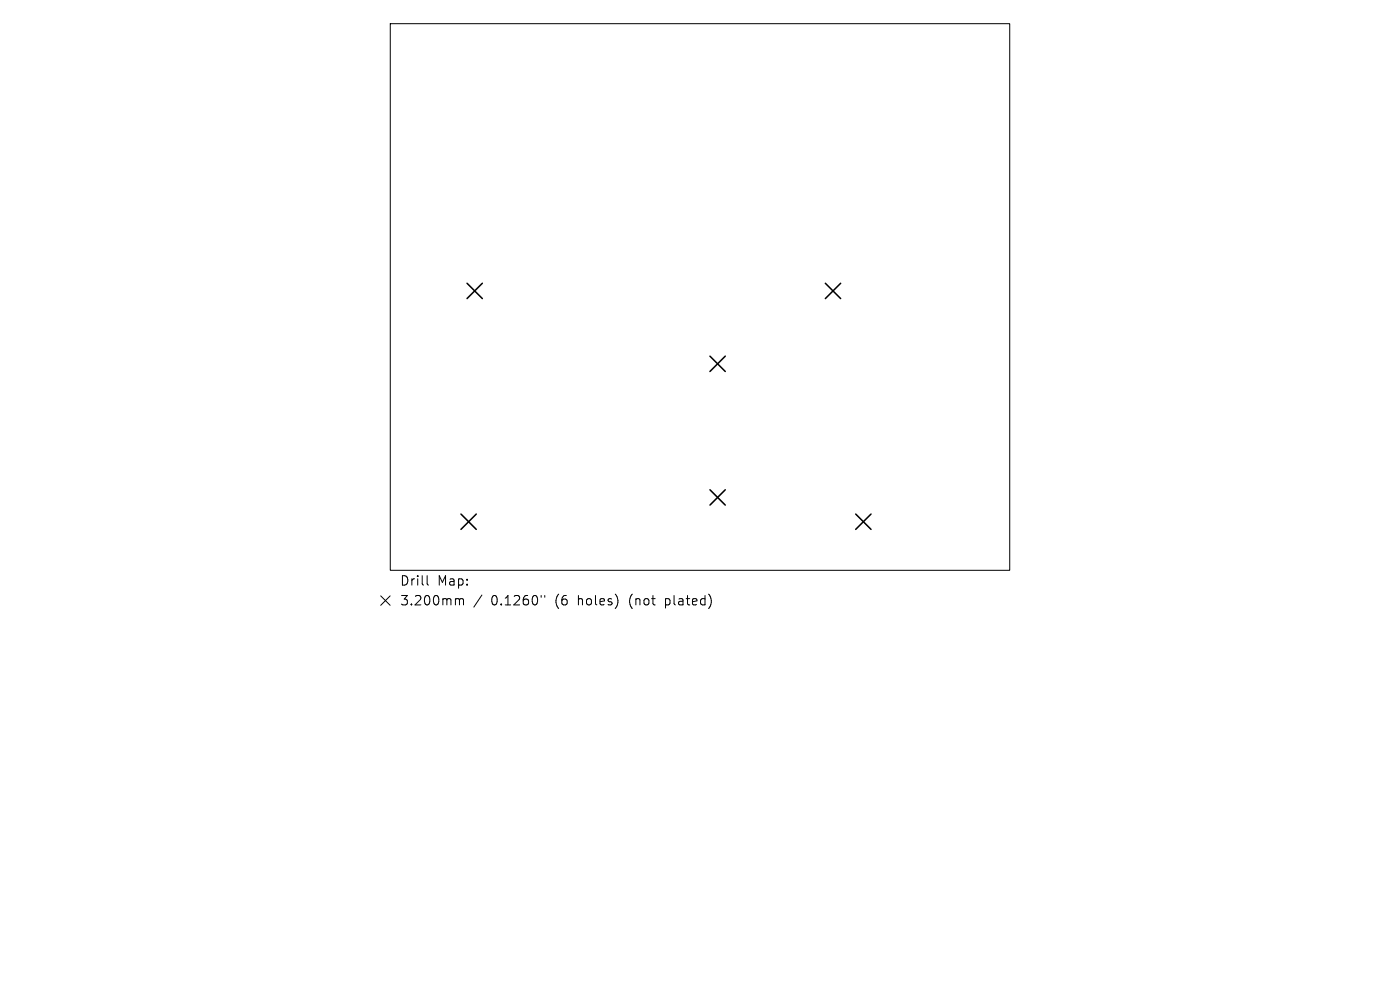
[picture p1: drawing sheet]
<svg xmlns="http://www.w3.org/2000/svg" width="297mm" height="210mm" viewBox="0 0 297 210" stroke-linecap="round" stroke-linejoin="round" font-family="sans-serif">
<defs><g id="words">
<g font-size="2.8">
<text x="84.8" y="124.5">Drill</text>
<text x="92.8" y="124.5">Map:</text>
<text x="84.8" y="128.7">3.200mm</text>
<text x="104.2" y="128.7">0.1260&quot;</text>
<text x="117.9" y="128.7">(6</text>
<text x="122.9" y="128.7">holes)</text>
<text x="134" y="128.7">(not</text>
<text x="141.8" y="128.7">plated)</text>
</g>
</g></defs>
<path d="M82.8 5h131.4v116h-131.4zM80.8 126.4l2 2M82.8 126.4l-2 2M90.6 122.1v1.7l.3 .3M96.9 127l.5 .1 .1 .2M97.5 127.3l.3-.3 .4 .1 .1 1.2M97.5 127.3v1M102.2 126.2l-1.7 2.6M114.8 126.3v.4M115.6 126.3v.4" fill="none" stroke="#000" stroke-width=".21"/>
<path d="M99.1 60.1l3.2 3.2M102.3 60.1l-3.2 3.2M150.6 75.6l3.3 3.2M153.9 75.6l-3.3 3.2M175.1 60.1l3.2 3.2M178.3 60.1l-3.2 3.2M97.8 109l3.2 3.3M101 109l-3.2 3.3M150.6 103.9l3.3 3.2M153.9 103.9l-3.3 3.2M181.5 109l3.3 3.3M184.8 109l-3.3 3.3" fill="none" stroke="#000" stroke-width=".32"/>
<use href="#words"/>
</svg>
